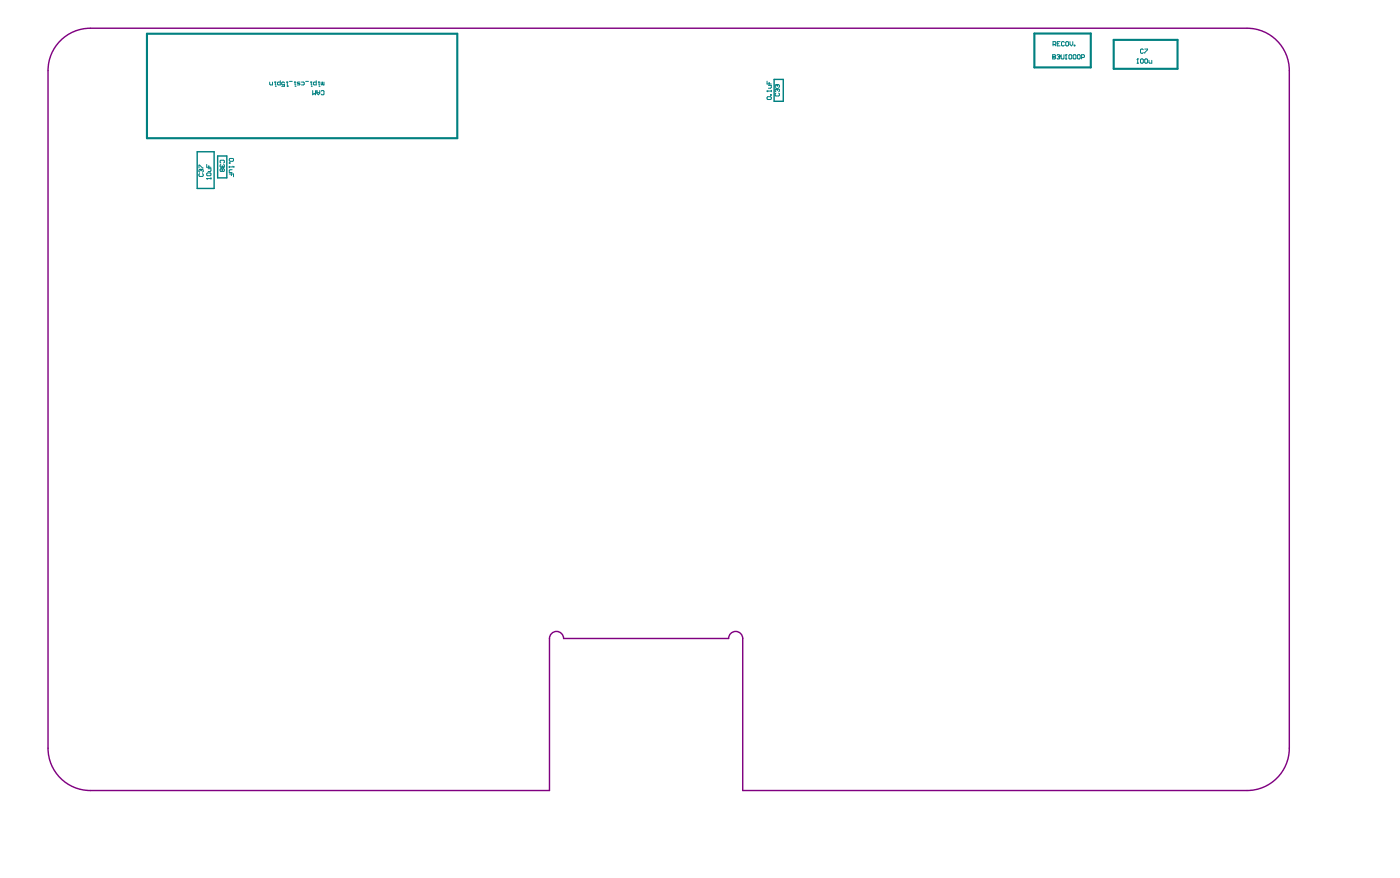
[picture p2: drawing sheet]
<svg xmlns="http://www.w3.org/2000/svg" width="331mm" height="207mm" viewBox="0 0 331 207" stroke-linecap="round" stroke-linejoin="round" font-family="sans-serif">
<path d="M182.8 18.7h2.1v5.2h-2.1zM46.6 35.8h4v8.6h-4zM51.4 36.8h2.2v5.2h-2.2z" fill="none" stroke="#008080" stroke-width=".33"/>
<path d="M34.7 8h73.3v24.6h-73.3zM244.2 7.9h13.3v8h-13.3zM263 9.4h15v6.8h-15z" fill="none" stroke="#008080" stroke-width=".5"/>
<g fill="none" stroke="#008080" stroke-width=".24">
<path d="M63.7 19.4v.5l.1 .1h.5v-.6M64.8 19.4h.4M65 19.4v.6h.2M66.2 19v1h-.5l-.2-.1 .2-.5h.5M67.2 19.5l-.2-.1-.5 .1 .2 .5 .5-.1v.5h-.7M67.7 19.4h.3M67.8 19.4v1M68.3 19.2h.7M69.5 19.4h.3M69.7 19.4v.6h.1M70.8 19.4h-.5l-.1 .1 .6 .4-.1 .1h-.5M71.2 19.4h.5l.1 .1-.1 .5h-.5"/>
<path d="M72.2 19.2h.6M73.3 19.4h.4M73.5 19.4v.6h.2M74.7 19v1h-.5l-.2-.1 .2-.5h.5M75.2 19.4h.3M75.3 19.4v.6h.2M75.8 19.4v.5l.2 .1 .2-.1M76.2 19.4v.5M76.5 19.4v.6l-.3-.1M181.1 19.1v.7h1M181.6 19.5v.3M183.4 20h.1"/>
<path d="M183.4 20l-.4 .1 .2 .5M183.4 20l.1 .1M248.6 13.4h.1M248.6 12.9h.5l.1 .2-.1 .3 .1 .3-.1 .2h-.5zM248.6 13.4h.5M248.6 10.5h.5l.2-.2-.2-.5h-.5v1M249 10.5l.3 .3M249.6 13.1l.4-.2 .2 .3M249.6 10.3h.4M249.9 13.4h.1M250 13.4l.2 .2-.2 .3-.4-.2M250.2 13.2h.1"/>
<path d="M250.2 13.2l-.2 .2M250.3 9.8h-.7v1h.7M250.5 12.9v.8l.2 .2 .5-.2v-.8M251.3 10l-.2-.2-.5 .2v.7l.2 .1 .5-.1M251.5 13.9h.4M251.7 12.9h.1M251.7 12.9v1M251.7 12.9l-.2 .2M251.8 9.8l.5 .2v.7l-.2 .1-.5-.1v-.7zM252.4 13.1l.1-.2 .5 .2v.6l-.1 .2-.5-.2zM252.6 9.8v.7l.4 .3 .3-.3v-.7M253.5 12.9l.5 .2v.6l-.1 .2-.5-.2v-.6z"/>
<path d="M253.6 10.7l.2 .1zM254.4 13.1l.1-.2 .5 .2v.6l-.1 .2-.5-.2zM255.4 13.6h.5l.1-.2-.1-.5h-.5v1M268.4 14.9h.4M268.6 13.9h.1M268.6 13.9v1M268.6 13.9l-.2 .2M269.3 14.1l.1-.2 .5 .2v.6l-.1 .2-.5-.2zM269.9 11.7l-.1-.1-.5 .1v.7l.1 .2 .5-.2M270.3 14.1l.1-.2 .5 .2v.6l-.1 .2-.5-.2zM270.3 11.6h.6l-.6 1M271.3 14.2v.5l.1 .2h.5v-.7"/>
<path d="M47 39.6v-.6l1 .6M47.3 40h.1M47.3 40l-.3 .1 .1 .5M47.3 40l.2 .1M48.8 38.8v.7h1M49.1 39.8h.7v.5l-.2 .2h-.5M49.3 39.1v.4M52.1 38.5l-.1-.2 .1-.5h.7l.2 .2-.2 .5M52.1 38.8l-.1 .5 .1 .2 .4-.2M52.5 40l.1-.2 .4 .2-.2 .5-.3-.2M52.5 40l-.2-.2-.3 .2 .1 .5 .4-.2M52.5 39.3l.1 .2"/>
<path d="M52.5 39.1v.2M52.5 40v.3M52.6 39.5h.1M52.8 38.8l.2 .5-.4 .2M54.1 37.5l.2-.1h.7l.1 .5-.1 .1h-.7zM54.1 38.4l.2 .1zM54.1 39.2v.3M54.1 39.4h1M55 39.2l.1 .2M55.1 39.4h.1M65 20.4h.1M67.8 20.4h.1"/>
<path d="M68 20.2l-.2 .2M69.7 20.4h.1M73.5 20.4h.1M73.8 21.4v1l.4-.4 .3 .4v-1M74.8 21.4v.6l.4 .4 .3-.4v-.6M74.8 21.9h.7M75.3 20.4h.1M75.8 21.5l.2-.1 .5 .1v.7l-.2 .2-.5-.2M181.1 21.5h.1M181.1 23l.2-.2h.6l.2 .5-.2 .2h-.6zM181.1 21.5h1M181.1 21.5l.2 .1"/>
<path d="M181.4 20.1h.7v.5l-.2 .2h-.5M181.9 22.3l.2 .2zM182.1 21.3v.3M183.2 22l-.2 .1 .2 .5h.7l.1-.1-.1-.5M183.4 21h.1M183.4 21l-.4 .1 .2 .5M183.4 21l.1 .1M183.5 20.1l.2-.1 .3 .1-.1 .5M183.5 21.1l.2-.1 .3 .1-.1 .5M183.5 20.1v.2M183.5 21.1v.2M47.1 41l-.1 .1 .1 .5h.7l.2-.1-.2-.5"/>
<path d="M47.5 40.1l.1-.1 .4 .1-.2 .5M47.5 40.1v.2M48.8 42.1h.1M48.8 41l.2-.2h.6l.2 .5-.2 .2h-.6zM48.8 42.1h1M48.8 42.1l.2 .2M49.8 42v.3M54.1 41h1v.7M54.6 41v.4M54.8 40h-.5l-.2 .2v.5h.7"/>
</g>
<path d="M13.9 10a10 10 0 0 1 7.4-3.3h273.1a10 10 0 0 1 10 9.9v159.9a10 10 0 0 1-10 9.9h-119v-35.8a1.66 1.66 0 0 0-1.7-1.7 1.66 1.66 0 0 0-1.7 1.7h-38.9a1.67 1.67 0 0 0-1.7-1.7 1.67 1.67 0 0 0-1.7 1.7v35.8h-108.4a10 10 0 0 1-10-9.9v-159.9a9.9 9.9 0 0 1 2.6-6.6z" fill="none" stroke="#800080" stroke-width=".33"/>
</svg>
